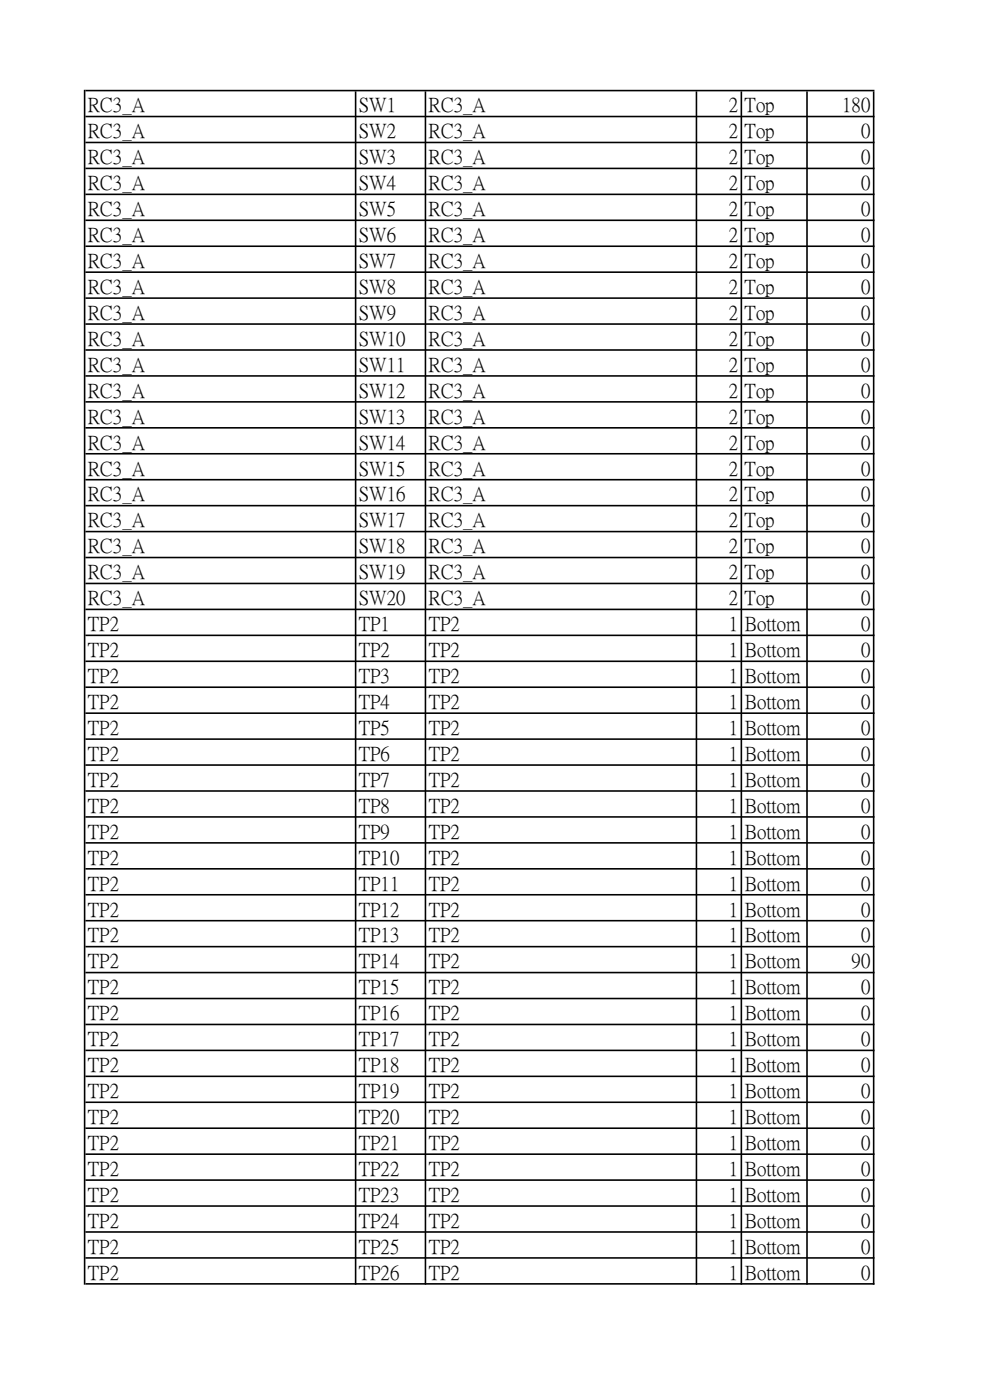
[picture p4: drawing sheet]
<svg xmlns="http://www.w3.org/2000/svg" width="210mm" height="297mm" viewBox="0 0 210 297" stroke-linecap="round" stroke-linejoin="round" font-family="sans-serif">
<defs><g id="words">
<g font-size="4.2">
<text x="18.6" y="23.6">RC3_A</text>
<text x="76.1" y="23.6">SW1</text>
<text x="90.9" y="23.6">RC3_A</text>
<text x="154.6" y="23.6">2 Top</text>
<text x="178.7" y="23.6">180</text>
<text x="18.6" y="29.1">RC3_A</text>
<text x="76.1" y="29.1">SW2</text>
<text x="90.9" y="29.1">RC3_A</text>
<text x="154.6" y="29.1">2 Top</text>
<text x="182.7" y="29.1">0</text>
<text x="18.6" y="34.6">RC3_A</text>
<text x="76.1" y="34.6">SW3</text>
<text x="90.9" y="34.6">RC3_A</text>
<text x="154.6" y="34.6">2 Top</text>
<text x="182.7" y="34.6">0</text>
<text x="18.6" y="40.1">RC3_A</text>
<text x="76.1" y="40.1">SW4</text>
<text x="90.9" y="40.1">RC3_A</text>
<text x="154.6" y="40.1">2 Top</text>
<text x="182.7" y="40.1">0</text>
<text x="18.6" y="45.6">RC3_A</text>
<text x="76.1" y="45.6">SW5</text>
<text x="90.9" y="45.6">RC3_A</text>
<text x="154.6" y="45.6">2 Top</text>
<text x="182.7" y="45.6">0</text>
<text x="18.6" y="51.1">RC3_A</text>
<text x="76.1" y="51.1">SW6</text>
<text x="90.9" y="51.1">RC3_A</text>
<text x="154.6" y="51.1">2 Top</text>
<text x="182.7" y="51.1">0</text>
<text x="18.6" y="56.6">RC3_A</text>
<text x="76.1" y="56.6">SW7</text>
<text x="90.9" y="56.6">RC3_A</text>
<text x="154.6" y="56.6">2 Top</text>
<text x="182.7" y="56.6">0</text>
<text x="18.6" y="62.1">RC3_A</text>
<text x="76.1" y="62.1">SW8</text>
<text x="90.9" y="62.1">RC3_A</text>
<text x="154.6" y="62.1">2 Top</text>
<text x="182.7" y="62.1">0</text>
<text x="18.6" y="67.6">RC3_A</text>
<text x="76.1" y="67.6">SW9</text>
<text x="90.9" y="67.6">RC3_A</text>
<text x="154.6" y="67.6">2 Top</text>
<text x="182.7" y="67.6">0</text>
<text x="18.6" y="73.2">RC3_A</text>
<text x="76.1" y="73.2">SW10</text>
<text x="90.9" y="73.2">RC3_A</text>
<text x="154.6" y="73.2">2 Top</text>
<text x="182.7" y="73.2">0</text>
<text x="18.6" y="78.7">RC3_A</text>
<text x="76.1" y="78.7">SW11</text>
<text x="90.9" y="78.7">RC3_A</text>
<text x="154.6" y="78.7">2 Top</text>
<text x="182.7" y="78.7">0</text>
<text x="18.6" y="84.2">RC3_A</text>
<text x="18.6" y="89.7">RC3_A</text>
<text x="76.1" y="84.2">SW12</text>
<text x="76.1" y="89.7">SW13</text>
<text x="90.9" y="84.2">RC3_A</text>
<text x="90.9" y="89.7">RC3_A</text>
<text x="154.6" y="84.2">2 Top</text>
<text x="154.6" y="89.7">2 Top</text>
<text x="182.7" y="84.2">0</text>
<text x="182.7" y="89.7">0</text>
<text x="18.6" y="95.2">RC3_A</text>
<text x="76.1" y="95.2">SW14</text>
<text x="90.9" y="95.2">RC3_A</text>
<text x="154.6" y="95.2">2 Top</text>
<text x="182.7" y="95.2">0</text>
<text x="18.6" y="100.7">RC3_A</text>
<text x="76.1" y="100.7">SW15</text>
<text x="90.9" y="100.7">RC3_A</text>
<text x="154.6" y="100.7">2 Top</text>
<text x="182.7" y="100.7">0</text>
<text x="18.6" y="106.2">RC3_A</text>
<text x="76.1" y="106.2">SW16</text>
<text x="90.9" y="106.2">RC3_A</text>
<text x="154.6" y="106.2">2 Top</text>
<text x="182.7" y="106.2">0</text>
<text x="18.6" y="111.7">RC3_A</text>
<text x="76.1" y="111.7">SW17</text>
<text x="90.9" y="111.7">RC3_A</text>
<text x="154.6" y="111.7">2 Top</text>
<text x="182.7" y="111.7">0</text>
<text x="18.6" y="117.2">RC3_A</text>
<text x="76.1" y="117.2">SW18</text>
<text x="90.9" y="117.2">RC3_A</text>
<text x="154.6" y="117.2">2 Top</text>
<text x="182.7" y="117.2">0</text>
<text x="18.6" y="122.7">RC3_A</text>
<text x="76.1" y="122.7">SW19</text>
<text x="90.9" y="122.7">RC3_A</text>
<text x="154.6" y="122.7">2 Top</text>
<text x="182.7" y="122.7">0</text>
<text x="18.6" y="128.2">RC3_A</text>
<text x="76.1" y="128.2">SW20</text>
<text x="90.9" y="128.2">RC3_A</text>
<text x="154.6" y="128.2">2 Top</text>
<text x="182.7" y="128.2">0</text>
<text x="18.6" y="133.7">TP2</text>
<text x="76.1" y="133.7">TP1</text>
<text x="90.9" y="133.7">TP2</text>
<text x="154.6" y="133.7">1 Bottom</text>
<text x="182.7" y="133.7">0</text>
<text x="18.6" y="139.2">TP2</text>
<text x="76.1" y="139.2">TP2</text>
<text x="90.9" y="139.2">TP2</text>
<text x="154.6" y="139.2">1 Bottom</text>
<text x="182.7" y="139.2">0</text>
<text x="18.6" y="144.7">TP2</text>
<text x="76.1" y="144.7">TP3</text>
<text x="90.9" y="144.7">TP2</text>
<text x="154.6" y="144.7">1 Bottom</text>
<text x="182.7" y="144.7">0</text>
<text x="18.6" y="150.2">TP2</text>
<text x="18.6" y="155.7">TP2</text>
<text x="76.1" y="150.2">TP4</text>
<text x="76.1" y="155.7">TP5</text>
<text x="90.9" y="150.2">TP2</text>
<text x="90.9" y="155.7">TP2</text>
<text x="154.6" y="150.2">1 Bottom</text>
<text x="154.6" y="155.7">1 Bottom</text>
<text x="182.7" y="150.2">0</text>
<text x="182.7" y="155.7">0</text>
<text x="18.6" y="161.2">TP2</text>
<text x="76.1" y="161.2">TP6</text>
<text x="90.9" y="161.2">TP2</text>
<text x="154.6" y="161.2">1 Bottom</text>
<text x="182.7" y="161.2">0</text>
<text x="18.6" y="166.7">TP2</text>
<text x="76.1" y="166.7">TP7</text>
<text x="90.9" y="166.7">TP2</text>
<text x="154.6" y="166.7">1 Bottom</text>
<text x="182.7" y="166.7">0</text>
<text x="18.6" y="172.2">TP2</text>
<text x="76.1" y="172.2">TP8</text>
<text x="90.9" y="172.2">TP2</text>
<text x="154.6" y="172.2">1 Bottom</text>
<text x="182.7" y="172.2">0</text>
<text x="18.6" y="177.7">TP2</text>
<text x="76.1" y="177.7">TP9</text>
<text x="90.9" y="177.7">TP2</text>
<text x="154.6" y="177.7">1 Bottom</text>
<text x="182.7" y="177.7">0</text>
<text x="18.6" y="183.2">TP2</text>
<text x="76.1" y="183.2">TP10</text>
<text x="90.9" y="183.2">TP2</text>
<text x="154.6" y="183.2">1 Bottom</text>
<text x="182.7" y="183.2">0</text>
<text x="18.6" y="188.7">TP2</text>
<text x="76.1" y="188.7">TP11</text>
<text x="90.9" y="188.7">TP2</text>
<text x="154.6" y="188.7">1 Bottom</text>
<text x="182.7" y="188.7">0</text>
<text x="18.6" y="194.2">TP2</text>
<text x="76.1" y="194.2">TP12</text>
<text x="90.9" y="194.2">TP2</text>
<text x="154.6" y="194.2">1 Bottom</text>
<text x="182.7" y="194.2">0</text>
<text x="18.6" y="199.7">TP2</text>
<text x="76.1" y="199.7">TP13</text>
<text x="90.9" y="199.7">TP2</text>
<text x="154.6" y="199.7">1 Bottom</text>
<text x="182.7" y="199.7">0</text>
<text x="18.6" y="205.2">TP2</text>
<text x="76.1" y="205.2">TP14</text>
<text x="90.9" y="205.2">TP2</text>
<text x="154.6" y="205.2">1 Bottom</text>
<text x="180.7" y="205.2">90</text>
<text x="18.6" y="210.7">TP2</text>
<text x="76.1" y="210.7">TP15</text>
<text x="90.9" y="210.7">TP2</text>
<text x="154.6" y="210.7">1 Bottom</text>
<text x="182.7" y="210.7">0</text>
<text x="18.6" y="216.2">TP2</text>
<text x="18.6" y="221.7">TP2</text>
<text x="76.1" y="216.2">TP16</text>
<text x="76.1" y="221.7">TP17</text>
<text x="90.9" y="216.2">TP2</text>
<text x="90.9" y="221.7">TP2</text>
<text x="154.6" y="216.2">1 Bottom</text>
<text x="154.6" y="221.7">1 Bottom</text>
<text x="182.7" y="216.2">0</text>
<text x="182.7" y="221.7">0</text>
<text x="18.6" y="227.2">TP2</text>
<text x="76.1" y="227.2">TP18</text>
<text x="90.9" y="227.2">TP2</text>
<text x="154.6" y="227.2">1 Bottom</text>
<text x="182.7" y="227.2">0</text>
<text x="18.6" y="232.7">TP2</text>
<text x="76.1" y="232.7">TP19</text>
<text x="90.9" y="232.7">TP2</text>
<text x="154.6" y="232.7">1 Bottom</text>
<text x="182.7" y="232.7">0</text>
<text x="18.6" y="238.3">TP2</text>
<text x="76.1" y="238.3">TP20</text>
<text x="90.9" y="238.3">TP2</text>
<text x="154.6" y="238.3">1 Bottom</text>
<text x="182.7" y="238.3">0</text>
<text x="18.6" y="243.8">TP2</text>
<text x="76.1" y="243.8">TP21</text>
<text x="90.9" y="243.8">TP2</text>
<text x="154.6" y="243.8">1 Bottom</text>
<text x="182.7" y="243.8">0</text>
<text x="18.6" y="249.3">TP2</text>
<text x="76.1" y="249.3">TP22</text>
<text x="90.9" y="249.3">TP2</text>
<text x="154.6" y="249.3">1 Bottom</text>
<text x="182.7" y="249.3">0</text>
<text x="18.6" y="254.8">TP2</text>
<text x="76.1" y="254.8">TP23</text>
<text x="90.9" y="254.8">TP2</text>
<text x="154.6" y="254.8">1 Bottom</text>
<text x="182.7" y="254.8">0</text>
<text x="18.6" y="260.3">TP2</text>
<text x="76.1" y="260.3">TP24</text>
<text x="90.9" y="260.3">TP2</text>
<text x="154.6" y="260.3">1 Bottom</text>
<text x="182.7" y="260.3">0</text>
<text x="18.6" y="265.8">TP2</text>
<text x="76.1" y="265.8">TP25</text>
<text x="90.9" y="265.8">TP2</text>
<text x="154.6" y="265.8">1 Bottom</text>
<text x="182.7" y="265.8">0</text>
<text x="18.6" y="271.3">TP2</text>
<text x="76.1" y="271.3">TP26</text>
<text x="90.9" y="271.3">TP2</text>
<text x="154.6" y="271.3">1 Bottom</text>
<text x="182.7" y="271.3">0</text>
</g>
</g></defs>
<g fill="#000">
<path d="M17.8 19h.3v253.5h-.3zM75.3 19.4h.3v253.1h-.3zM90.1 19.4h.3v253.1h-.3zM147.6 19.4h.3v253.1h-.3zM157.1 19.4h.3v253.1h-.3zM171 19.4h.4v253.1h-.4zM185.2 19.4h.3v253.1h-.3z" fill-rule="evenodd"/>
<path d="M18.1 19h167.4v.4h-167.4zM18.1 24.6h167.4v.3h-167.4zM18.1 30.1h167.4v.3h-167.4zM18.1 35.6h167.4v.3h-167.4zM18.1 41.1h167.4v.3h-167.4zM18.1 46.6h167.4v.3h-167.4zM18.1 52.1h167.4v.3h-167.4zM18.1 57.6h167.4v.3h-167.4zM18.1 63.1h167.4v.3h-167.4zM18.1 68.6h167.4v.3h-167.4zM18.1 74.1h167.4v.3h-167.4zM18.1 79.6h167.4v.3h-167.4zM18.1 85.1h167.4v.3h-167.4zM18.1 90.6h167.4v.3h-167.4zM18.1 96.1h167.4v.3h-167.4zM18.1 101.6h167.4v.3h-167.4zM18.1 107.1h167.4v.3h-167.4zM18.1 112.6h167.4v.3h-167.4zM18.1 118.1h167.4v.3h-167.4zM18.1 123.6h167.4v.4h-167.4zM18.1 129.1h167.4v.4h-167.4zM18.1 134.6h167.4v.4h-167.4zM18.1 140.1h167.4v.4h-167.4zM18.1 145.6h167.4v.4h-167.4zM18.1 151.1h167.4v.4h-167.4zM18.1 156.6h167.4v.4h-167.4zM18.1 162.1h167.4v.4h-167.4zM18.1 167.6h167.4v.4h-167.4zM18.1 173.1h167.4v.4h-167.4zM18.1 178.6h167.4v.4h-167.4zM18.1 184.1h167.4v.4h-167.4zM18.1 189.7h167.4v.3h-167.4zM18.1 195.2h167.4v.3h-167.4zM18.1 200.7h167.4v.3h-167.4zM18.1 206.2h167.4v.3h-167.4zM18.1 211.7h167.4v.3h-167.4zM18.1 217.2h167.4v.3h-167.4zM18.1 222.7h167.4v.3h-167.4zM18.1 228.2h167.4v.3h-167.4zM18.1 233.7h167.4v.3h-167.4zM18.1 239.2h167.4v.3h-167.4zM18.1 244.7h167.4v.3h-167.4zM18.1 250.2h167.4v.3h-167.4zM18.1 255.7h167.4v.3h-167.4zM18.1 261.2h167.4v.3h-167.4zM18.1 266.7h167.4v.3h-167.4zM18.1 272.2h167.4v.3h-167.4z" fill-rule="evenodd"/>
</g>
<use href="#words"/>
</svg>
